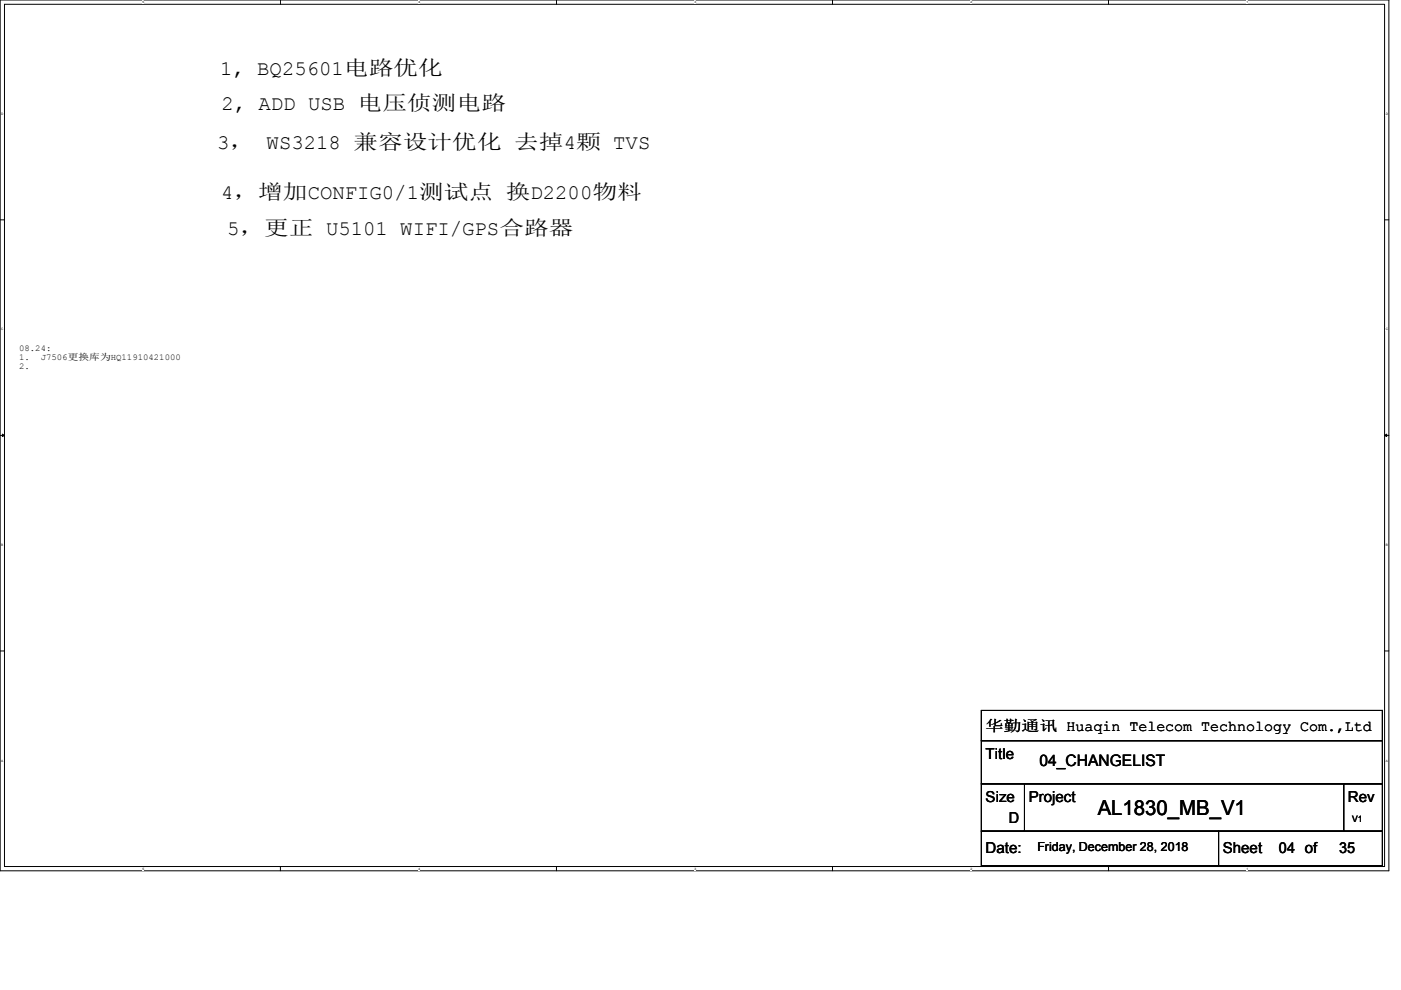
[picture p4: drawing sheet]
<svg xmlns="http://www.w3.org/2000/svg" width="297mm" height="210mm" viewBox="0 0 297 210" stroke-linecap="round" stroke-linejoin="round" font-family="sans-serif">
<defs><g id="words">
<g font-size="4.4">
<text x="46.7" y="15.8">1, BQ25601电路优化</text>
<text x="46.9" y="23.4">2, ADD USB 电压侦测电路</text>
<text x="46" y="31.6">3， WS3218 兼容设计优化 去掉4颗 TVS</text>
<text x="46.9" y="42.2">4，增加CONFIG0/1测试点 换D2200物料</text>
<text x="48.1" y="49.9">5，更正 U5101 WIFI/GPS合路器</text>
<text x="232.7" y="172.9">AL1830_MB_V1</text>
</g>
<text font-size="3.4" x="220.4" y="162.4">04_CHANGELIST</text>
<g font-size="3.2">
<text x="209" y="155.1">华勤通讯 Huaqin Telecom Technology Com.,Ltd</text>
<text x="209" y="160.9">Title</text>
<text x="209" y="170">Size</text>
<text x="218.1" y="170">Project</text>
<text x="285.8" y="170">Rev</text>
<text x="213.9" y="174.6">D</text>
<text x="209" y="181">Date:</text>
<text x="259.3" y="181">Sheet</text>
<text x="271.2" y="181">04 of</text>
<text x="283.9" y="181">35</text>
</g>
<text font-size="2.6" x="219.9" y="180.5">Friday, December 28, 2018</text>
<g font-size="1.9">
<text x="4.1" y="74.5">08.24:</text>
<text x="4.1" y="76.4">1.</text>
<text x="8.6" y="76.4">J7506更换库为HQ11910421000</text>
<text x="4.1" y="78.3">2.</text>
<text x="286.7" y="174.3">V1</text>
</g>
<g font-size=".7">
<text x="30.2" y=".7">5</text>
<text x="88.7" y=".7">4</text>
<text x="147.2" y=".7">3</text>
<text x="205.8" y=".7">2</text>
<text x="264.3" y=".7">1</text>
<text x=".3" y="24.4">D</text>
<text x="293.8" y="24.4">D</text>
<text x=".3" y="70.1">C</text>
<text x="293.8" y="70.1">C</text>
<text x=".3" y="115.8">B</text>
<text x="293.8" y="115.8">B</text>
<text x=".3" y="161.5">A</text>
<text x="293.8" y="161.5">A</text>
<text x="30.2" y="184.5">5</text>
<text x="88.7" y="184.5">4</text>
<text x="147.2" y="184.5">3</text>
<text x="205.8" y="184.5">2</text>
<text x="264.3" y="184.5">1</text>
</g>
</g></defs>
<path d="M0 0h294.5v184.7h-294.5zM.9 .9h292.7v182.9h-292.7z" fill="none" stroke="#000" stroke-width=".21"/>
<g fill="#fff">
<path d="M30.2 .1h.4v.7h-.4z"/>
<path d="M30.2 183.9h.4v.7h-.4z"/>
</g>
<path d="M59.5 0v.9M59.5 183.8v.9" fill="none" stroke="#000" stroke-width=".21"/>
<g fill="#fff">
<path d="M88.7 .1h.4v.7h-.4z"/>
<path d="M88.7 183.9h.4v.7h-.4z"/>
</g>
<path d="M118 0v.9M118 183.8v.9" fill="none" stroke="#000" stroke-width=".21"/>
<g fill="#fff">
<path d="M147.2 .1h.4v.7h-.4z"/>
<path d="M147.2 183.9h.4v.7h-.4z"/>
</g>
<path d="M176.5 0v.9M176.5 183.8v.9" fill="none" stroke="#000" stroke-width=".21"/>
<g fill="#fff">
<path d="M205.8 .1h.3v.7h-.3z"/>
<path d="M205.8 183.9h.3v.7h-.3z"/>
</g>
<path d="M235 0v.9M235 183.8v.9" fill="none" stroke="#000" stroke-width=".21"/>
<g fill="#fff">
<path d="M264.3 .1h.3v.7h-.3z"/>
<path d="M264.3 183.9h.3v.7h-.3z"/>
<path d="M.3 23.8h.4v.7h-.4z"/>
<path d="M293.8 23.8h.5v.7h-.5z"/>
<path d="M.3 69.5h.4v.7h-.4z"/>
<path d="M293.8 69.5h.5v.7h-.5z"/>
</g>
<path d="M0 46.6h.9M293.6 46.6h.9" fill="none" stroke="#000" stroke-width=".21"/>
<g fill="#fff">
<path d="M.3 115.2h.4v.8h-.4z"/>
<path d="M293.8 115.2h.4v.8h-.4z"/>
</g>
<path d="M0 92.4h.9M293.6 92.4h.9" fill="none" stroke="#000" stroke-width=".21"/>
<path d="M.5 92.1l.4 .3-.4 .2zM293.6 92.4l.4-.3v.5z" fill="#000" stroke="#000" stroke-width=".21"/>
<g fill="#fff">
<path d="M.3 160.9h.4v.8h-.4z"/>
<path d="M293.8 160.9h.4v.8h-.4z"/>
</g>
<path d="M0 138.1h.9M293.6 138.1h.9M208.1 157.1h85v9.1h-85zM208.1 150.7h85v6.4h-85zM208.1 166.2h9.1v10.1h-9.1zM208.1 176.3h50.3v7.3h-50.3zM217.2 166.2h67.7v10.1h-67.7zM258.4 176.3h34.7v7.3h-34.7zM284.9 166.2h8.2v10.1h-8.2z" fill="none" stroke="#000" stroke-width=".21"/>
<use href="#words"/>
</svg>
